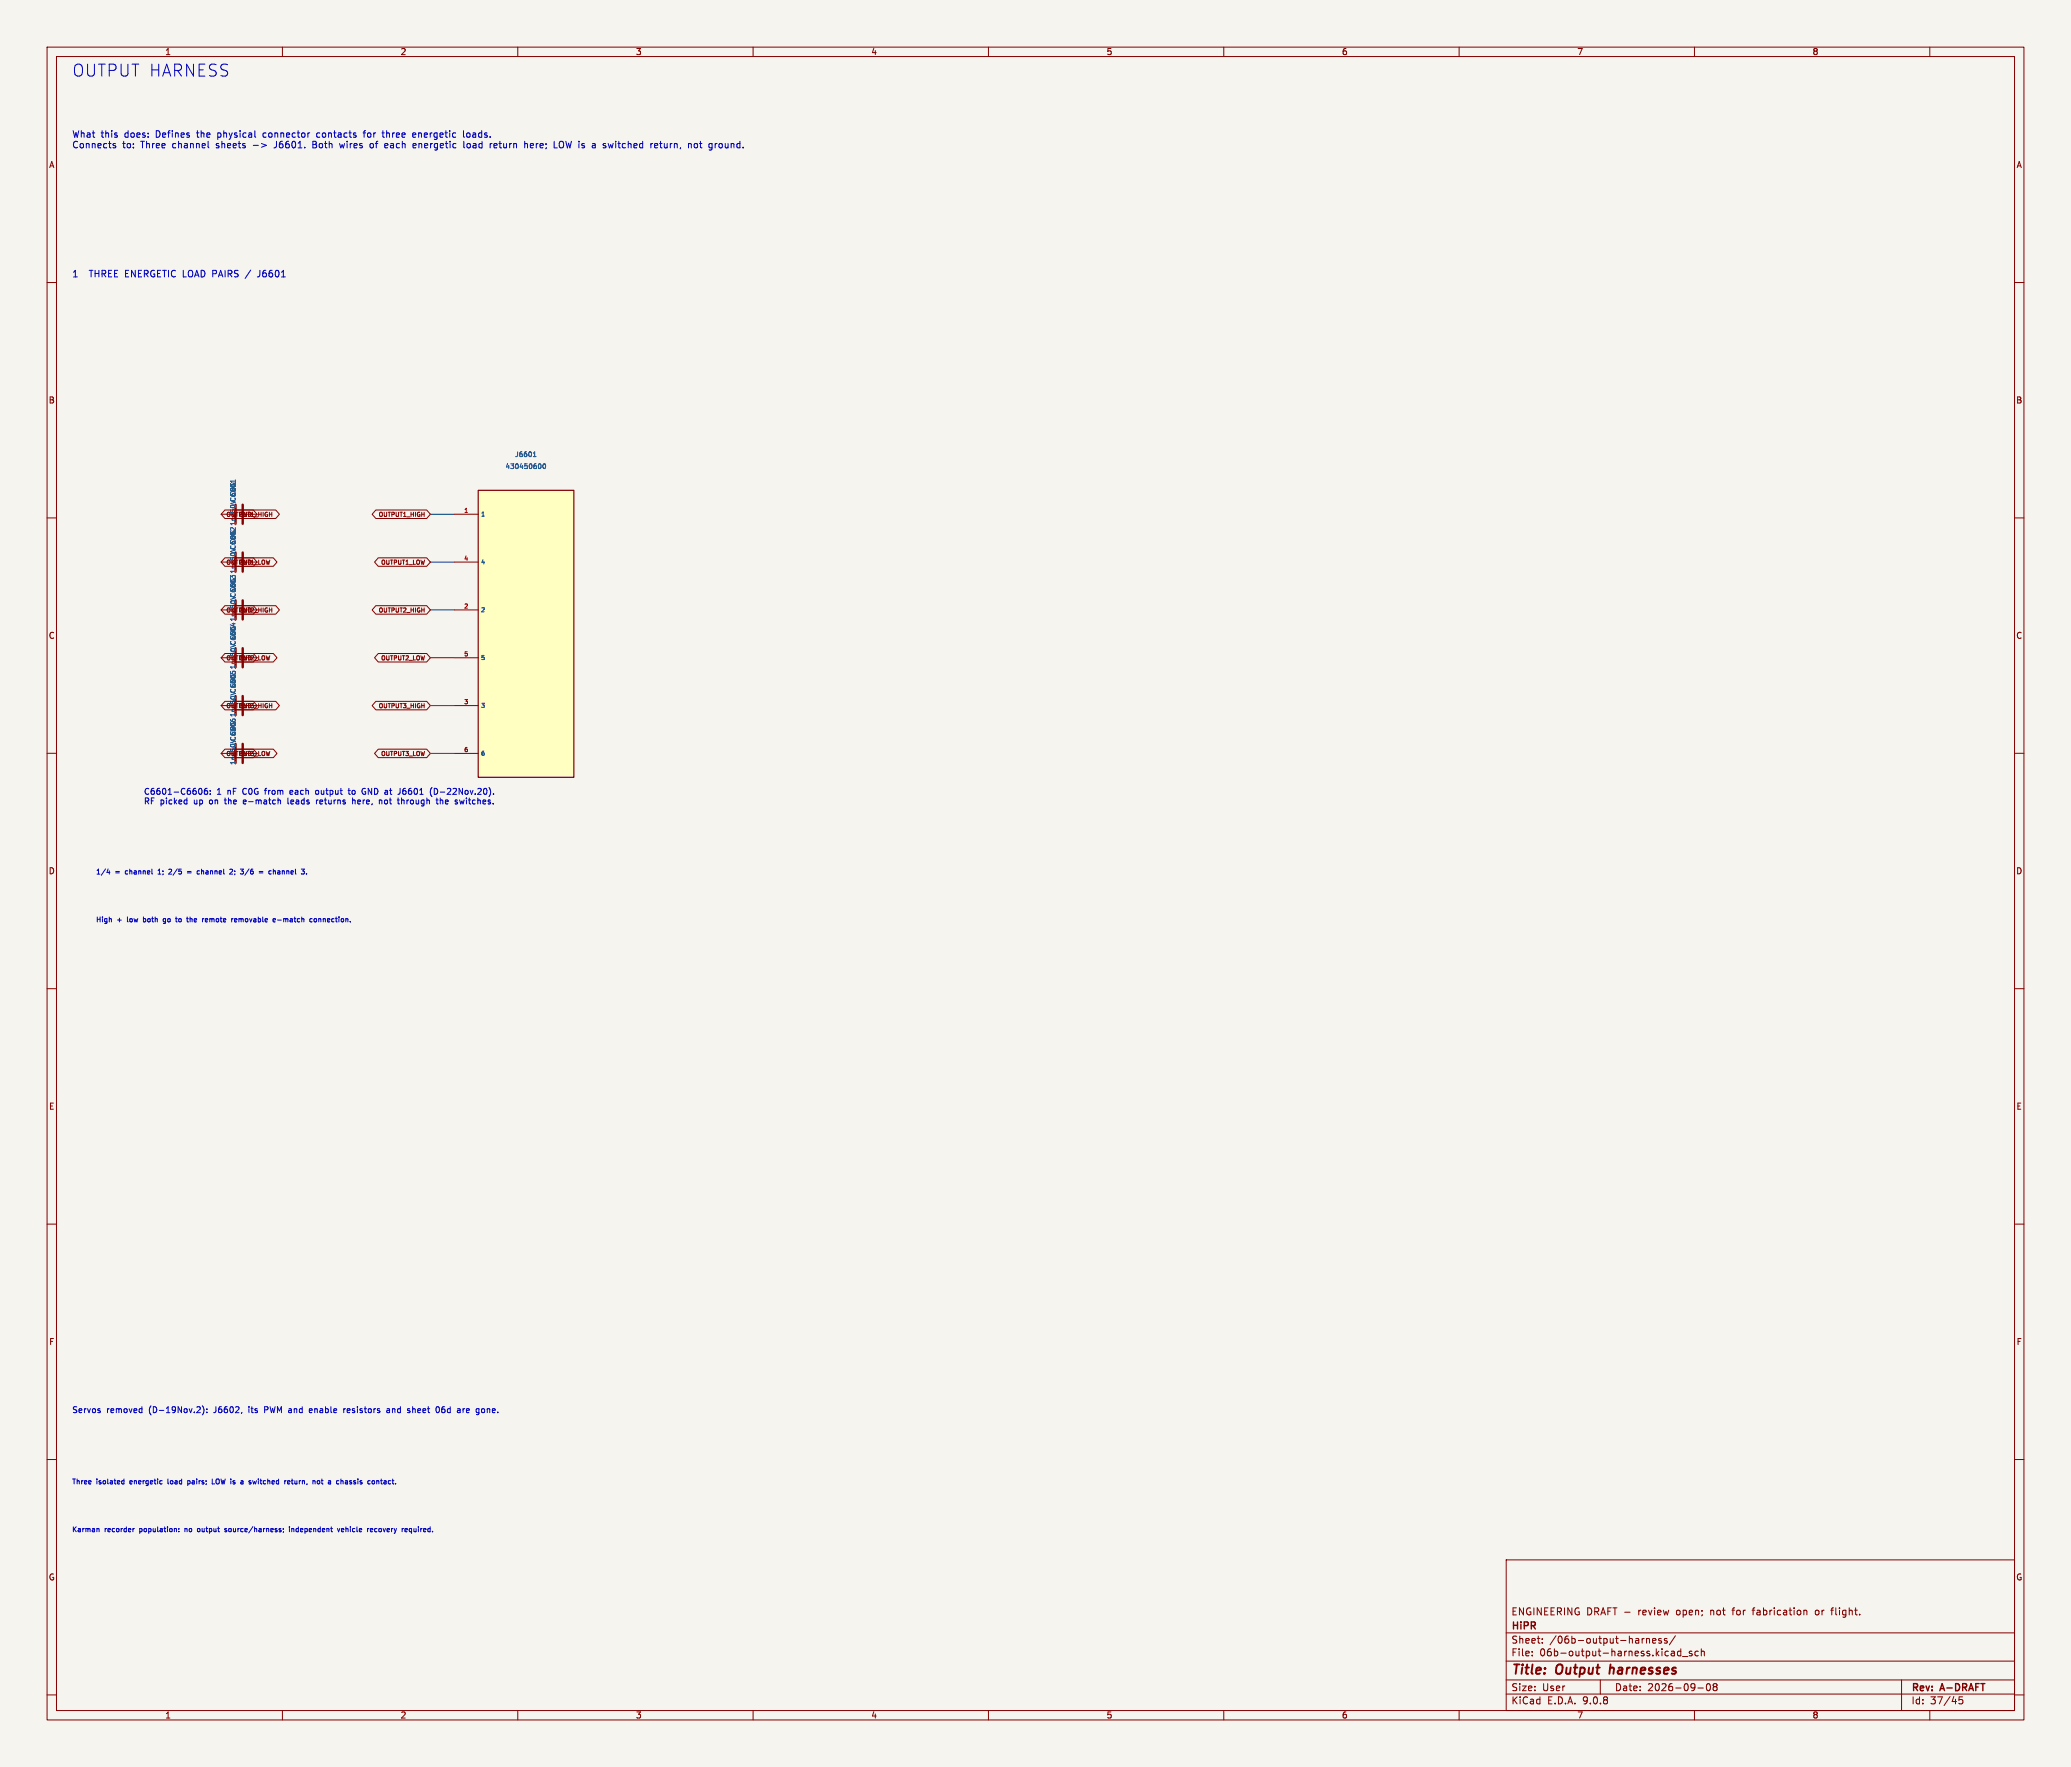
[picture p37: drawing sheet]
<svg xmlns="http://www.w3.org/2000/svg" width="440mm" height="375mm" viewBox="0 0 440 375" stroke-linecap="round" stroke-linejoin="round" font-family="sans-serif">
<defs><g id="words">
<text font-size="3.5" fill="#0000c2" x="15.2" y="16.5">OUTPUT HARNESS</text>
<g font-size="2.8" fill="#840000">
<text x="321" y="356.2">Title:</text>
<text x="330.7" y="356.2">Output</text>
<text x="342.8" y="356.2">harnesses</text>
</g>
<g font-size="2.1" fill="#840000">
<text x="321" y="346.5">HiPR</text>
<text x="321" y="343.3">ENGINEERING DRAFT -</text>
<text x="348.2" y="343.3">review</text>
<text x="356.4" y="343.3">open;</text>
<text x="363.8" y="343.3">not</text>
<text x="368.7" y="343.3">for</text>
<text x="373.1" y="343.3">fabrication</text>
<text x="386.5" y="343.3">or</text>
<text x="390.1" y="343.3">flight.</text>
<text x="321" y="352">File:</text>
<text x="321" y="349.3">Sheet:</text>
<text x="327.1" y="352">06b-output-harness.kicad_sch</text>
<text x="329.2" y="349.3">/06b-output-harness/</text>
<text x="321" y="359.4">Size:</text>
<text x="327.7" y="359.4">User</text>
<text x="343" y="359.4">Date:</text>
<text x="350" y="359.4">2026-09-08</text>
<text x="406" y="359.6">Rev:</text>
<text x="412.4" y="359.6">A-DRAFT</text>
<text x="321" y="362.2">KiCad</text>
<text x="328.7" y="362.2">E.D.A.</text>
<text x="336.3" y="362.2">9.0.8</text>
<text x="406" y="362.2">Id:</text>
<text x="410.1" y="362.2">37/45</text>
</g>
<g font-size="1.9" fill="#0000c2">
<text x="15.2" y="29.6">What</text>
<text x="21.4" y="29.6">this</text>
<text x="26.5" y="29.6">does:</text>
<text x="33.3" y="29.6">Defines</text>
<text x="42.2" y="29.6">the</text>
<text x="46.7" y="29.6">physical</text>
<text x="56.6" y="29.6">connector</text>
<text x="68.1" y="29.6">contacts</text>
<text x="78.3" y="29.6">for</text>
<text x="82.5" y="29.6">three</text>
<text x="89.1" y="29.6">energetic</text>
<text x="100" y="29.6">loads.</text>
<text x="15.2" y="31.8">Connects</text>
<text x="26" y="31.8">to:</text>
<text x="30" y="31.8">Three</text>
<text x="36.8" y="31.8">channel</text>
<text x="46.3" y="31.8">sheets</text>
<text x="54.3" y="31.8">-&gt;</text>
<text x="59" y="31.8">J6601.</text>
<text x="67.3" y="31.8">Both</text>
<text x="73.3" y="31.8">wires</text>
<text x="79.8" y="31.8">of</text>
<text x="83.1" y="31.8">each</text>
<text x="89.3" y="31.8">energetic</text>
<text x="100.2" y="31.8">load</text>
<text x="106" y="31.8">return</text>
<text x="113.5" y="31.8">here;</text>
<text x="120" y="31.8">LOW is</text>
<text x="128.5" y="31.8">a</text>
<text x="131" y="31.8">switched</text>
<text x="141.2" y="31.8">return,</text>
<text x="149.4" y="31.8">not</text>
<text x="154" y="31.8">ground.</text>
<text x="15.2" y="59.1">1</text>
<text x="19.1" y="59.1">THREE ENERGETIC LOAD PAIRS</text>
<text x="55.6" y="59.1">J6601</text>
</g>
<g font-size="1.8" fill="#840000">
<text x="35" y="11.9">1</text>
<text x="85" y="11.9">2</text>
<text x="135" y="11.9">3</text>
<text x="185" y="11.9">4</text>
<text x="235" y="11.9">5</text>
<text x="285" y="11.9">6</text>
<text x="335" y="11.9">7</text>
<text x="385" y="11.9">8</text>
<text x="10.3" y="35.9">A</text>
<text x="428.3" y="35.9">A</text>
<text x="10.3" y="85.9">B</text>
<text x="428.3" y="85.9">B</text>
<text x="10.3" y="135.9">C</text>
<text x="428.3" y="135.9">C</text>
<text x="10.3" y="185.9">D</text>
<text x="428.3" y="185.9">D</text>
<text x="10.3" y="235.9">E</text>
<text x="428.3" y="235.9">E</text>
<text x="10.3" y="285.9">F</text>
<text x="428.3" y="285.9">F</text>
<text x="10.3" y="335.9">G</text>
<text x="428.3" y="335.9">G</text>
<text x="35" y="365.2">1</text>
<text x="85" y="365.2">2</text>
<text x="135" y="365.2">3</text>
<text x="185" y="365.2">4</text>
<text x="235" y="365.2">5</text>
<text x="285" y="365.2">6</text>
<text x="335" y="365.2">7</text>
<text x="385" y="365.2">8</text>
</g>
<g font-size="1.8" fill="#0000c2">
<text x="30.5" y="169.1">C6601-C6606:</text>
<text x="30.5" y="171.2">RF picked</text>
<text x="41.3" y="171.2">up</text>
<text x="44.8" y="171.2">on</text>
<text x="46" y="169.1">1</text>
<text x="48.2" y="171.2">the</text>
<text x="48.4" y="169.1">nF</text>
<text x="51.8" y="169.1">C0G</text>
<text x="52.4" y="171.2">e-match</text>
<text x="56.8" y="169.1">from</text>
<text x="62" y="171.2">leads</text>
<text x="62.3" y="169.1">each</text>
<text x="67.9" y="169.1">output</text>
<text x="68.2" y="171.2">returns</text>
<text x="75.1" y="169.1">to</text>
<text x="76.1" y="171.2">here,</text>
<text x="78.2" y="169.1">GND at</text>
<text x="82" y="171.2">not</text>
<text x="86.2" y="171.2">through</text>
<text x="86.3" y="169.1">J6601</text>
<text x="93.3" y="169.1">(D-22Nov.20).</text>
<text x="94.6" y="171.2">the</text>
<text x="98.8" y="171.2">switches.</text>
<text x="15.2" y="300.3">Servos</text>
<text x="22.6" y="300.3">removed</text>
<text x="31.7" y="300.3">(D-19Nov.2):</text>
<text x="45.7" y="300.3">J6602,</text>
<text x="53.3" y="300.3">its</text>
<text x="56.8" y="300.3">PWM and</text>
<text x="66.8" y="300.3">enable</text>
<text x="74.3" y="300.3">resistors</text>
<text x="83.7" y="300.3">and</text>
<text x="88.3" y="300.3">sheet</text>
<text x="94.5" y="300.3">06d</text>
<text x="99.3" y="300.3">are</text>
<text x="103.5" y="300.3">gone.</text>
</g>
<g font-size="1.5" fill="#0000c2">
<text x="20.3" y="185.9">1/4</text>
<text x="24.5" y="185.9">=</text>
<text x="26.8" y="185.9">channel</text>
<text x="34" y="185.9">1;</text>
<text x="36.6" y="185.9">2/5</text>
<text x="40.7" y="185.9">=</text>
<text x="43.1" y="185.9">channel</text>
<text x="50.3" y="185.9">2;</text>
<text x="52.8" y="185.9">3/6</text>
<text x="56.9" y="185.9">=</text>
<text x="59.3" y="185.9">channel</text>
<text x="20.3" y="196.1">High</text>
<text x="24.9" y="196.1">+</text>
<text x="27.2" y="196.1">low</text>
<text x="30.9" y="196.1">both</text>
<text x="35.4" y="196.1">go</text>
<text x="38.3" y="196.1">to</text>
<text x="40.9" y="196.1">the</text>
<text x="44.4" y="196.1">remote</text>
<text x="50.8" y="196.1">removable</text>
<text x="59.9" y="196.1">e-match</text>
<text x="68" y="196.1">connection.</text>
<text x="15.2" y="315.5">Three</text>
<text x="20.5" y="315.5">isolated</text>
<text x="27.8" y="315.5">energetic</text>
<text x="36.1" y="315.5">load</text>
<text x="40.5" y="315.5">pairs;</text>
<text x="46" y="315.5">LOW is</text>
<text x="52.6" y="315.5">a</text>
<text x="54.6" y="315.5">switched</text>
<text x="62.4" y="315.5">return,</text>
<text x="68.6" y="315.5">not</text>
<text x="72.2" y="315.5">a</text>
<text x="74.2" y="315.5">chassis</text>
<text x="81.1" y="315.5">contact.</text>
<text x="15.2" y="325.6">Karman</text>
<text x="22.2" y="325.6">recorder</text>
<text x="29.8" y="325.6">population:</text>
<text x="39.7" y="325.6">no</text>
<text x="42.6" y="325.6">output</text>
<text x="48.7" y="325.6">source/harness;</text>
<text x="62.6" y="325.6">independent</text>
<text x="73.2" y="325.6">vehicle</text>
<text x="79.7" y="325.6">recovery</text>
<text x="87.3" y="325.6">required.</text>
</g>
<g font-size="1.4" fill="#006464">
<text x="107.3" y="99.8">430450600</text>
<text x="109.3" y="97.3">J6601</text>
<text x="50.3" y="105.1" transform="rotate(-90 50.3 105.1)">C0G</text>
<text x="50.3" y="115.2" transform="rotate(-90 50.3 115.2)">C0G 1n</text>
<text x="50.3" y="125.4" transform="rotate(-90 50.3 125.4)">C0G 1n</text>
<text x="50.3" y="135.5" transform="rotate(-90 50.3 135.5)">C0G 1n</text>
<text x="50.3" y="145.7" transform="rotate(-90 50.3 145.7)">C0G 1n</text>
<text x="50.3" y="155.9" transform="rotate(-90 50.3 155.9)">C0G 1n</text>
<text x="50.3" y="162.6" transform="rotate(-90 50.3 162.6)">1n</text>
</g>
<g font-size="1.4" fill="#840000">
<text x="50.3" y="108.9" transform="rotate(-90 50.3 108.9)">50VC6601</text>
<text x="50.3" y="119.1" transform="rotate(-90 50.3 119.1)">50VC6602</text>
<text x="50.3" y="129.2" transform="rotate(-90 50.3 129.2)">50VC6603</text>
<text x="50.3" y="139.4" transform="rotate(-90 50.3 139.4)">50VC6604</text>
<text x="50.3" y="149.5" transform="rotate(-90 50.3 149.5)">50VC6605</text>
<text x="50.3" y="159.7" transform="rotate(-90 50.3 159.7)">50VC6606</text>
</g>
<g font-size="1.3" fill="#840000">
<text x="48" y="110">OUTPUT1_HIGH</text>
<text x="50.6" y="110">GND</text>
<text x="80.3" y="110">OUTPUT1_HIGH</text>
<text x="48" y="120.1">OUTPUT1_LOW</text>
<text x="50.6" y="120.1">GND</text>
<text x="80.8" y="120.1">OUTPUT1_LOW</text>
<text x="48" y="130.3">OUTPUT2_HIGH</text>
<text x="50.6" y="130.3">GND</text>
<text x="80.3" y="130.3">OUTPUT2_HIGH</text>
<text x="48" y="140.5">OUTPUT2_LOW</text>
<text x="50.6" y="140.5">GND</text>
<text x="80.8" y="140.5">OUTPUT2_LOW</text>
<text x="48" y="150.6">OUTPUT3_HIGH</text>
<text x="50.6" y="150.6">GND</text>
<text x="80.3" y="150.6">OUTPUT3_HIGH</text>
<text x="48" y="160.8">OUTPUT3_LOW</text>
<text x="50.6" y="160.8">GND</text>
<text x="80.8" y="160.8">OUTPUT3_LOW</text>
</g>
<g font-size="1.3" fill="#a90000">
<text x="98.5" y="109">1</text>
<text x="98.5" y="119.1">4</text>
<text x="98.5" y="129.3">2</text>
<text x="98.5" y="139.5">5</text>
<text x="98.5" y="149.6">3</text>
<text x="98.5" y="159.8">6</text>
</g>
<g font-size="1.3" fill="#006464">
<text x="102.1" y="109.9">1</text>
<text x="102.1" y="120.1">4</text>
<text x="102.1" y="130.2">2</text>
<text x="102.1" y="140.4">5</text>
<text x="102.1" y="150.5">3</text>
<text x="102.1" y="160.7">6</text>
</g>
</g></defs>
<path d="M0 0h440v375.3h-440z" fill="#f5f4ef" stroke="#f5f4ef" stroke-width=".21"/>
<g fill="none" stroke="#840000" stroke-width=".21">
<path d="M10 10h420v355.3h-420zM12 12h416v351.3h-416zM60 10v2M110 10v2M160 10v2M210 10v2M260 10v2M310 10v2M360 10v2M410 10v2M10 60h2M428 60h2"/>
<path d="M10 110h2M428 110h2M10 160h2M428 160h2M10 210h2M428 210h2M10 260h2M428 260h2M10 310h2M428 310h2M320 331.3h108v32h-108zM320 359.8h108"/>
<path d="M320 356.8h108M320 352.8h108M320 346.8h108M325.5 351.6v.1M325.5 350.8v.1M327.7 348.9v.1M327.7 348.1v.1M340 356.8v3M349.2 348h.1M349.8 348.2l.2-.2 .4 .1 .1 .9M349.8 348v1M351.1 348.5l.7-.1-.1-.3-.4-.1-.2 .2 .1 .7h.5"/>
<path d="M353 348.1l-.4-.1-.2 .2 .1 .2 .5 .2v.3h-.6M354.2 348.1l-.4-.1-.2 .2 .1 .2 .5 .2v.3h-.6M355.5 350.7l.2 .2v.8M355.7 351.6l-.1 .1M355.7 351.1h-.1M356 347.4l-1.3 2M357.1 350.2v1.5M357.1 350.8l-.4-.1-.3 .3 .1 .6h.6M357.5 351.9h1.1M359.5 350.8l-.4-.1-.2 .2 .1 .2 .5 .2v.3h-.6M360.7 358.5h1.2M360.8 350.8l-.4-.1-.3 .3 .1 .6h.6"/>
<path d="M361.5 350.9l.2-.2 .3 .1 .1 .9M361.5 350.2v1.5M362.7 357.8l.2-.2a.8 .8 0 0 1 .5 .8 .8 .8 0 0 1-.5 .7l-.4-.6zM364.2 358.3l-.2-.3 .2-.4 .5 .1 .1 .2-.3 .4M364.2 358.3l-.2 .2v.5l.2 .1 .5-.1 .1-.2-.1-.4-.2-.1M364.2 358.3h.3M372.2 342h.6M383.3 342.1h.5l.1 .9M386 342l-.3 .3v.4l.3 .3M389 342h.5M389.5 341.5l-.3 .2v1.3M404 356.8v6.5"/>
<path d="M10 360h2M60 363.3v2M110 363.3v2M160 363.3v2M210 363.3v2M260 363.3v2M310 363.3v2M360 363.3v2M410 363.3v2M417 360.4h-.8v.7l.2-.1 .5 .1 .1 .2v.5l-.3 .1-.5-.1M428 360h2"/>
</g>
<path d="M342.2 353.5l-.3 2" fill="none" stroke="#840000" stroke-width=".4"/>
<path d="M101.6 104.1h20.3v61h-20.3z" fill="#ffffc2"/>
<path d="M101.6 104.1h20.3v61h-20.3z" fill="none" stroke="#840000" stroke-width=".25"/>
<g fill="none" stroke="#840000" stroke-width=".21">
<path d="M47 109.2h2.8M47 119.4h2.8M47.8 108.3h10.8l.8 .9-.8 .9h-10.8l-.8-.9zM47.8 118.5h10.3l.8 .9-.8 .9h-10.3l-.8-.9zM50.1 108.3h3.7l.8 .9-.8 .9h-3.7l-.8-.9zM50.1 118.5h3.7l.8 .9-.8 .9h-3.7l-.8-.9zM51.8 109.2h2.8M51.8 119.4h2.8M79.8 108.3h10.9l.7 .9-.7 .9h-10.9l-.7-.9zM80.4 118.5h10.3l.7 .9-.7 .9h-10.3l-.8-.9zM96.5 109.2h5.1M96.5 119.4h5.1"/>
<path d="M47 129.5h2.8M47 139.7h2.8M47.8 138.8h10.3l.8 .9-.8 .9h-10.3l-.8-.9zM47.8 128.6h10.8l.8 .9-.8 1h-10.8l-.8-1zM50.1 138.8h3.7l.8 .9-.8 .9h-3.7l-.8-.9zM50.1 128.6h3.7l.8 .9-.8 1h-3.7l-.8-1zM51.8 129.5h2.8M51.8 139.7h2.8M79.8 128.6h10.9l.7 .9-.7 1h-10.9l-.7-1zM80.4 138.8h10.3l.7 .9-.7 .9h-10.3l-.8-.9zM96.5 129.5h5.1M96.5 139.7h5.1"/>
<path d="M47 149.9h2.8M47.8 159.1h10.3l.8 .9-.8 .9h-10.3l-.8-.9zM47.8 149h10.8l.8 .9-.8 .9h-10.8l-.8-.9zM50.1 159.1h3.7l.8 .9-.8 .9h-3.7l-.8-.9zM50.1 149h3.7l.8 .9-.8 .9h-3.7l-.8-.9zM51.8 149.9h2.8M79.8 149h10.9l.7 .9-.7 .9h-10.9l-.7-.9zM80.4 159.1h10.3l.7 .9-.7 .9h-10.3l-.8-.9zM96.5 149.9h5.1M47 160h2.8M51.8 160h2.8M96.5 160h5.1"/>
</g>
<path d="M113.3 97h.6M113.3 96.3l.3-.3v1M114.7 98.5a.64 .64 0 0 1 0 1M115.4 98.6l.2-.1a.49 .49 0 0 1 .3 .5 .49 .49 0 0 1-.4 .5l-.2-.4z" fill="none" stroke="#006464" stroke-width=".21"/>
<path d="M50 107.2v4.1M50 117.4v4M51.6 107.2v4.1M51.6 117.4v4M50 127.5v4.1M50 137.7v4M51.6 127.5v4.1M51.6 137.7v4M50 147.8v4.1M50 158v4.1M51.6 147.8v4.1M51.6 158v4.1" fill="none" stroke="#840000" stroke-width=".51"/>
<path d="M91.4 119.4h5.1M91.4 109.2h5.1M91.4 129.5h5.1M91.4 139.7h5.1M91.4 149.9h5.1M91.4 160h5.1" fill="none" stroke="#009600" stroke-width=".21"/>
<g fill="none" stroke="#0000c2" stroke-width=".21">
<path d="M24.1 30.9l.4 .1 .1 .2-.2 .2-.4-.1M24.1 30.5h.4M44.2 31.2l.2 .2M54.2 29.1l.1 .1M56 28.3l-.1 .2 .1 .6M58.2 31.4h.1M66.5 30.7h.4M66.9 30h-.4v1.4h.5M67.8 28.2h-.3l-.2 .3v.5l.5 .2M72.1 30.5l.3 .9 .3-.7M77.1 28.2h.6M77.7 27.8l-.4 .2v1.2"/>
<path d="M79.3 30.6l-.4-.1-.3 .2 .1 .6 .4 .1 .2-.1M81.1 28.2h.6M81.3 27.8v1.2l.4 .2M81.9 30.5h.4l.1 .3-.7 .1M82.3 31.3l-.4 .1M87.7 28.7l.6-.1v-.3l-.4-.1-.2 .2v.7h.6M87.8 31.3h.5M87.8 30.5h.4l.2 .3-.7 .1M98.5 27.8v1.2l.2 .2M98.5 30v1.2l.2 .2M99.6 28.2l-.3 .1-.2 .2 .1 .5 .4 .2M99.8 30.5h-.3l-.3 .2 .1 .6h.5"/>
<path d="M104.4 30.5h.1M105.5 30.5h-.4l-.2 .2 .1 .6h.5M105.6 30.8l-.7 .1M111.5 30.5h.5l.1 .9M113.1 30.5l-.4 .2v.6l.4 .1M113.3 30.8l-.6 .1M119.5 30.1l-.1-.1a.47 .47 0 0 0-.6 .5v.4a.47 .47 0 0 0 .3 .5 .47 .47 0 0 0 .4-.1M130.3 30.5l-.3 .9M139.1 31.2l.2 .2 .4-.1M139.1 30.7l.2-.2 .4 .2v.1l-.6 .1M140.1 30.5h.6M140.3 30v1.2l.4 .2"/>
<path d="M147.5 30.6l.2-.1 .4 .1 .1 .5-.1 .2-.4 .1-.2-.1zM148.6 30.5h.5M148.8 30l.1 1.3M153.4 30.6l-.4-.1-.3 .2 .2 .6 .3 .1 .2-.1M53.3 57.4l-1.2 1.8M55 58.8h-.3M39.6 169.9l.1 .1M39.7 169.5v1.3M39.7 170.7l-.1 .1M42.4 167.5h.1a.68 .68 0 0 1 .4 .6 .68 .68 0 0 1-.4 .6h-.1M44 167.5h-.4l-.1 .3-.1 .7 .2 .2 .5-.1-.1-.6-.4-.1-.2 .3M44.7 168.6v.1"/>
<path d="M44.7 167.9v.2M51.9 169.9l-.2 .2v.5l.2 .2M52.3 170.2l-.6 .1M59.2 169.9l.4 .2v.7M61.2 169.5v1.1l.2 .2M61.8 167.9l-.2 .2v.4l.2 .2M62.2 168.2l-.6 .1M67.2 169.9v.9M67.5 169.9l-.3 .3M67.5 167.9l-.5 .2 .1 .5 .4 .1M73.9 167.9h.5M74.1 167.5v1l.3 .2"/>
<path d="M74.9 170h.5l.1 .8M74.9 169.5v1.3M77.1 167.5h.5M77.4 168.2h.3M77.7 168.6l-.6 .1M80.6 170h.5v.8M85.3 169.5v1.3M85.7 169.9l-.4 .1M85.7 167.6l-.1 .9 .2 .2M85.8 167.9l-.2 .3M91.8 167.3a1.46 1.46 0 0 0 0 1.9M92.6 169.9h.5"/>
<path d="M92.8 169.5v1.1l.3 .2M92.9 167.6l-.6-.1v1.2l.6-.2M93.5 169.5v1.3M97.6 169.9l.3 .9 .2-.6 .3 .6M104.8 168.6v.1M23 184.6l-.3 .7h.7M23.2 185v.7M32.3 185.6l.1 .1M33.6 185.7h.6M33.7 184.9h-.1M34.7 196.1l.3 .1M35.1 195.1l-.4 .2v.4l.4 .1"/>
<path d="M36.3 184.6l-.4 .1M36.4 185.1l-.6 .6h.7M37.3 195.1h.4M37.4 194.8v.9l.3 .1M39.6 195.1h.4M39.8 185.1h.8M39.8 185.4h.8M39.9 195.8h.1M40.4 194.8v1M40.4 195.2h.1M42 185.6h.4M42 185h.4"/>
<path d="M44.1 195.2l-.3-.1-.2 .2 .1 .5h.4M44.1 195.4l-.5 .1M48.8 184.7l.4-.1 .2 .3-.6 .8h.6M49.5 195.1l-.2 .1M49.8 195.5l.5-.1v-.2l-.3-.1-.2 .2 .1 .5h.4M52.9 184.6l-.9 1.3M55.1 185.1h.8M55.1 185.4h.8M58.1 184.6v1.1M58.1 195.2l.3-.1 .1 .3-.5 .1M58.1 195.8h.4M58.2 185l.3 .1v.6"/>
<path d="M59 195.4h.8M65.1 185.6v.1M66.3 195.2l-.3-.1-.2 .2 .1 .5h.4M66.8 195.2h.4v.6l-.4-.1zM21.3 299.7v.3M30 299.2l.2 .1M30.2 298.8v1.3M30.2 300l-.2 .1M42.3 298.8l.3 .2-.1 .3-.7 .8h.8M43 298.6a1.46 1.46 0 0 1 0 1.9M43.9 299.9v.2M43.9 299.3v.1"/>
<path d="M56.2 299.5h.5M56.7 298.8h-.5v1.3M66.3 299.3l-.4-.1-.2 .2 .1 .6h.5M66.3 299.5l-.6 .1M73 299.2v.9M73.4 299.2l-.4 .3M73.8 299.3v.7M74.4 299.5l-.6 .1M82.2 299.3h.5l.1 .8M82.8 299.5l-.6 .3 .1 .3 .5-.1M87.1 299.7v.3M87.7 298.8v1.3"/>
<path d="M87.7 299.3h.1M93.2 298.8l.2 .5-.2 .7M94 298.9l-.2 .9 .3 .3M94.1 299.3l-.3 .2M98.4 299.2v.9M98.7 299.2l-.3 .3M102.3 299.8l.2 .3 .4-.2M102.9 299.3l-.4-.1-.2 .3M25.9 315.1h.4M25.9 314.5h.4M26.3 314.1v1.1M34.1 314.5h.3"/>
<path d="M34.4 315.1l-.3 .1M39.9 315.1l.3 .1M39.9 314.5v1M40.2 314.5h-.3M45.1 314.1v1.1h.5M53.7 314.5l.2 .7 .2-.5 .2 .5M60.8 314.5h-.2M61.1 314.8l.5-.1-.1-.2h-.3l-.1 .1v.5h.4M61.9 314.5h.4M67.4 314.6h.5l-.1 .5h-.4zM71.9 314.5l-.4 .2v.4l.4 .1M72.4 314.1v1.1"/>
<path d="M73.4 315.1l.3 .1M73.4 314.5h.4M73.7 314.8h-.3M79.5 314.5v.6M80 314.6l.4-.1 .1 .7M80 314.5v.7M20.7 324.7l.3 .1v.6M28.2 324.7v.7M28.5 324.7l-.3 .2M37.3 324.7l.2 .1v.6M38 325.3v.1M38 324.7v.1"/>
<path d="M42.3 324.7l-.4 .2 .1 .4 .3 .1M48.1 324.7h-.2l-.2 .1 .4 .3v.2h-.4M59.4 324.7h.3M59.4 325l.3 .2-.3 .2M60.2 324.7v.1M60.2 325.3l-.1 .2M61.5 324.3v.1M61.5 324.7v.7M62 324.7v.7M62.3 324.7l-.3 .1M71.7 324.7l.2 .7 .3-.7M72.7 324.7l-.2 .1 .2 .6"/>
<path d="M73 324.9l-.5 .1M78.4 324.7l-.3 .1M78.7 325l.5-.1-.1-.2h-.3l-.1 .1v.5h.4M86 325l.5-.1v-.2h-.3l-.2 .1 .1 .5h.4"/>
</g>
<use href="#words"/>
</svg>
